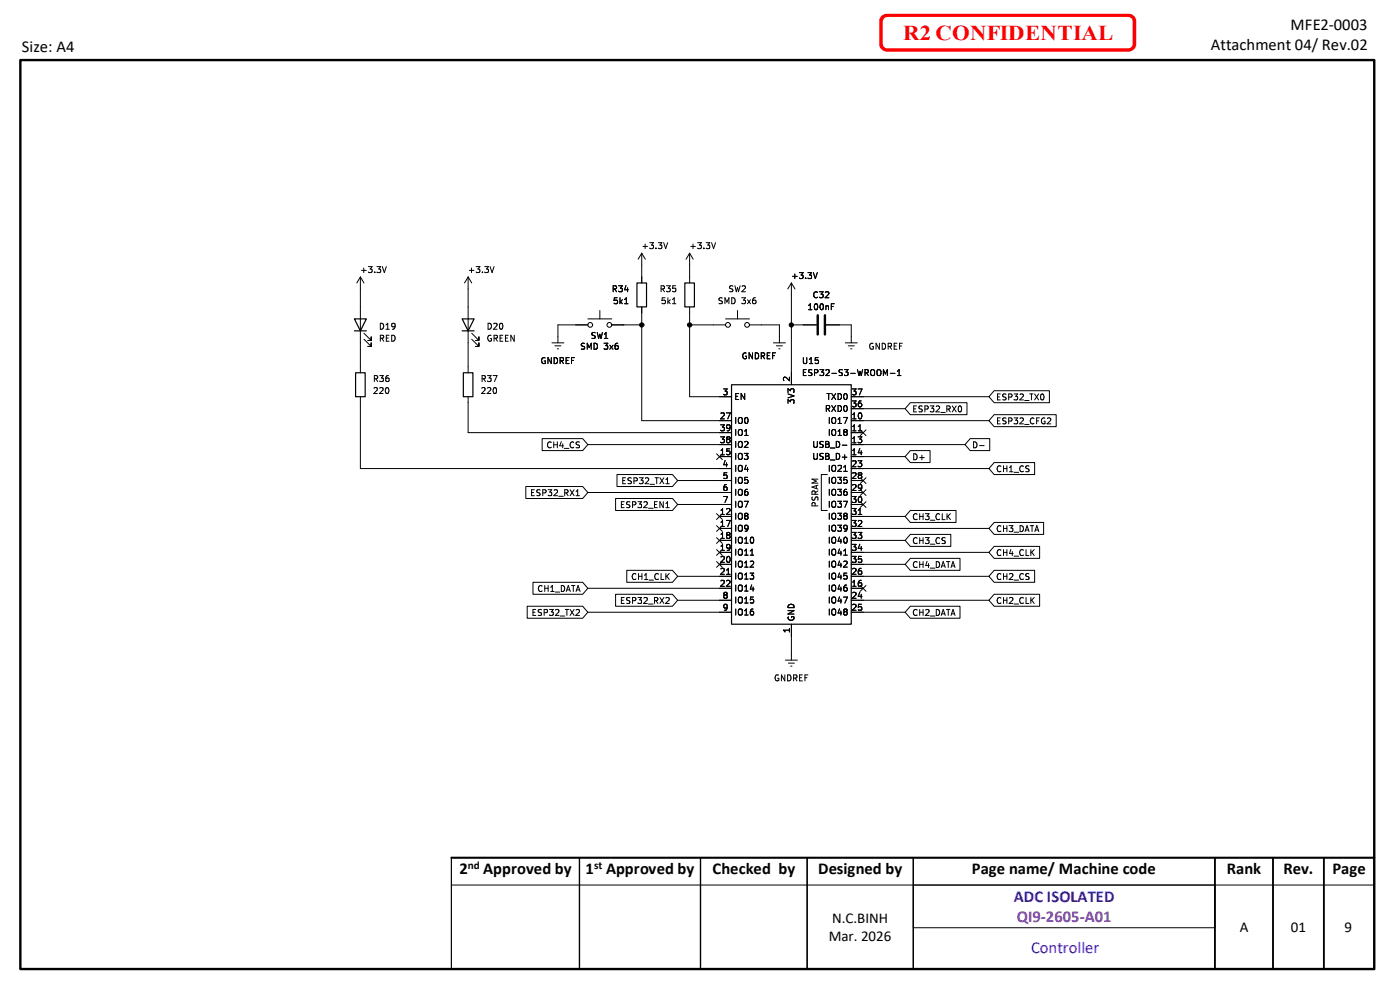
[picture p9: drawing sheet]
<svg xmlns="http://www.w3.org/2000/svg" width="297mm" height="210mm" viewBox="0 0 297 210" stroke-linecap="round" stroke-linejoin="round" font-family="sans-serif">
<defs><g id="words">
<text font-size="4.5" fill="#f00" x="191.6" y="8.4">R2 CONFIDENTIAL</text>
<g font-size="3.5">
<text x="4.7" y="11">Size: A4</text>
<text x="256.9" y="10.6">Attachment 04/ Rev.02</text>
<text x="273.8" y="6.4">MFE2-0003</text>
<text x="97.5" y="185.5">2</text>
<text x="102.5" y="185.5">Approved by</text>
<text x="124.2" y="185.5">1</text>
<text x="128.6" y="185.5">Approved by</text>
<text x="151.2" y="185.5">Checked by</text>
<text x="173.6" y="185.5">Designed by</text>
<text x="206.2" y="185.5">Page name/ Machine code</text>
<text x="260.3" y="185.5">Rank</text>
<text x="272.3" y="185.5">Rev.</text>
<text x="282.7" y="185.5">Page</text>
</g>
<g font-size="3.5" fill="#00f">
<text x="215.1" y="191.3">ADC ISOLATED</text>
<text x="218.7" y="202.2">Controller</text>
</g>
<text font-size="3.5" fill="#7030a0" x="215.7" y="195.5">QI9-2605-A01</text>
<g font-size="3.2">
<text x="176.5" y="195.8">N.C.BINH</text>
<text x="263.1" y="197.7">A</text>
<text x="273.9" y="197.7">01</text>
<text x="285.3" y="197.7">9</text>
<text x="175.8" y="199.6">Mar. 2026</text>
</g>
<g font-size="2.4">
<text x="99.2" y="184.4">nd</text>
<text x="126" y="184.4">st</text>
</g>
</g></defs>
<path d="M4.3 12.7h287.2v192.9h-287.2z" fill="none" stroke="#000" stroke-width=".51"/>
<path d="M187 3.4l.9-.5h51.5a1.68 1.68 0 0 1 1.5 1l.1 .3v5.5a1.63 1.63 0 0 1-1.3 1.2h-51.8a1.64 1.64 0 0 1-1.4-1.5v-4.9l.1-.6zM187.5 3.9l-.2 .6v4.9l.3 .6 .5 .2h51.4l.5-.2 .3-.4v-5.3l-.4-.6-.5-.1h-51.1z" fill="#f00"/>
<path d="M95.8 181.9h195.7" fill="none" stroke="#000" stroke-width=".42"/>
<g fill="none" stroke="#000" stroke-width=".21">
<path d="M76.5 58.8l-.8 1.2M76.5 58.8l.7 1.2M76.5 58.8v20.3M76.7 57.4h1M77.2 56.9v.9M78.1 56.6h.9l-.5 .5 .5 .2-.2 .5-.7-.1M79.5 57.7v.1M80 56.6h.8l-.5 .5 .5 .2-.2 .5-.6-.1M81.1 56.6l.4 1.2 .5-1.2M99.3 58.8v20.3M99.3 58.8l-.7 1.2M99.3 58.8l.8 1.2"/>
<path d="M99.6 57.4h.9M100 56.9v.9M101 56.6h.8l-.4 .5 .4 .2-.1 .5-.7-.1M102.4 57.7v.1M102.8 56.6h.8l-.4 .5 .4 .2-.1 .5-.7-.1M104 56.6l.4 1.2 .4-1.2M136.1 53.7v6.3M136.1 53.7l-.7 1.3M136.1 53.7l.8 1.3M136.4 52.3h1M136.9 51.8v.9M137.8 51.5h.8l-.4 .5 .4 .2-.1 .5-.7-.1"/>
<path d="M139.1 52.6v.1M139.7 51.5h.7l-.4 .5 .4 .1-.1 .6-.6-.1M140.8 51.5l.4 1.2 .4-1.2M146.3 53.7v6.3M146.3 53.7l-.8 1.3M146.3 53.7l.8 1.3M146.6 52.3h.9M147 51.8v.9M148 51.5h.8l-.4 .5 .4 .2-.1 .5-.7-.1M149.3 52.6v.1M149.8 51.5h.8l-.4 .5 .3 .1v.6l-.7-.1M151 51.5l.4 1.2 .4-1.2"/>
<path d="M168.1 58.6h1M168.6 58.1v1M169.6 57.8h.8l-.4 .5 .4 .2-.1 .6-.7-.1M170.9 59v.1M171.4 57.8h.8l-.5 .5 .4 .1M172.1 58.4h.1M172.1 58.4v.7l-.7-.1M172.6 57.8l.4 1.3 .4-1.3M77.2 72l1.5 1.5v-.8v.8h-.7M77.2 70.7l1.5 1.5v-.7v.7h-.7M80.6 79.7h.7l-.4 .5h.3M80.7 68.6a.64 .64 0 0 1 .7 .6 .64 .64 0 0 1-.7 .6z"/>
<path d="M80.7 71.8l.6-.1 .1-.2-.1-.3-.6-.1v1.3M81 71.8l.4 .6M81.9 69.8h.7M81.9 68.9l.4-.3v1.2M82 71.7h.4M82.4 79.7h-.2a.82 .82 0 0 0-.1 1.2l.4-.1v-.5l-.4-.1-.3 .2M82.5 71.1h-.5v1.3h.5M83.1 71.1a.64 .64 0 0 1 .7 .7 .64 .64 0 0 1-.7 .6zM83.8 69.1l-.1 .2h-.5l-.1-.6 .5-.1 .2 .2v.7l-.1 .2-.5 .1M100.1 72l1.5 1.5v-.8v.8h-.8M100.1 70.7l1.5 1.5v-.7v.7h-.8M103.4 79.7h.8l-.4 .5 .3 .1v.5l-.1 .1-.6-.1"/>
<path d="M103.5 68.6a.64 .64 0 0 1 .8 .6 .64 .64 0 0 1-.8 .6zM104.2 71.2a.58 .58 0 0 0-.7 .6 .58 .58 0 0 0 .8 .5v-.5h-.3M104.6 79.7h.9l-.6 1.2M104.7 68.7l.5-.1 .3 .3-.8 .9h.8M104.8 71.8l.6-.1 .1-.2v-.3l-.7-.1v1.3M105.1 71.8l.4 .6M106.1 71.7h.4M106.1 68.6h.2a.68 .68 0 0 1 .4 .6 .68 .68 0 0 1-.4 .6 .9 .9 0 0 1-.2-1.2zM106.7 71.1h-.6v1.3h.6M107.2 71.7h.5M107.8 71.1h-.6v1.3h.6M109.1 71.1v1.3l-.7-1.3v1.3"/>
<path d="M115.7 75.9h-.6a.7 .7 0 0 0 .2 1.2l.4-.1v-.4h-.3M117 75.9v1.2l-.8-1.2v1.2M117.1 72.7h2.5M117.6 75.9a.64 .64 0 0 1 .7 .6 .64 .64 0 0 1-.7 .6zM117.7 73.4h1.3M118.2 74h.3M118.8 76.5h.7v-.5l-.7-.1v1.2M119.1 76.5l.4 .6M120.1 76.5h.4M120.7 75.9h-.6v1.2h.6M121.2 76.5h.5M121.9 75.9h-.7v1.2"/>
<path d="M124 72.9l-.4-.1-.2 .1v.4a.49 .49 0 0 1 .5 .2 .49 .49 0 0 1 0 .5h-.6M124.6 74.1v-1.3l.4 .9 .4-.9v1.3M124.7 67.6h5.1M124.7 68.9h-6.3v3.8M126 72.8a.64 .64 0 0 1 .8 .6 .64 .64 0 0 1-.8 .7zM126.3 70.6l-.5-.1-.2 .2v.3a.49 .49 0 0 1 .5 .2 .49 .49 0 0 1 .1 .6h-.6M126.7 70.5l.3 1.3 .3-.9 .2 .9 .3-1.3M127.3 65.9v1.7M128.1 72.8h.8l-.4 .5 .4 .2-.1 .5h-.7M128.2 71.8h.7M128.2 70.9l.4-.4v1.3M129.4 73.2l.6 .9"/>
<path d="M129.8 68.9h6.3M130 73.2l-.6 .9M130.1 61.3l.7-.1v-.5l-.7-.1v1.3M130.4 61.3l.4 .6M130.9 63.2h-.6v.6l.6-.1 .1 .5-.2 .2-.5-.1M131.1 72.8l-.4 .1-.2 .5 .1 .6h.5l.1-.2-.1-.4-.4-.1-.2 .2M131.2 60.6h.8l-.4 .5 .4 .2-.1 .5h-.7M131.5 63.2v1.2M131.7 64l.3 .4M132 63.6l-.5 .5M132.5 64.4h.7M132.5 63.5l.4-.3v1.2"/>
<path d="M132.8 60.6l-.3 .9h.8M133.1 61v.9M136.1 65.1v24.1h19.1M140.3 61.3l.6-.1v-.5l-.6-.1v1.3M140.5 61.3l.5 .6M141.1 63.2h-.6l-.1 .6 .7-.1 .1 .5-.3 .2-.5-.1M141.4 60.6h.8l-.4 .5 .4 .2-.1 .5h-.7M141.7 63.2v1.2M141.8 64l.4 .4M142.2 63.6l-.5 .5M142.7 64.4h.7M142.7 63.5l.3-.3v1.2"/>
<path d="M143.3 60.6h-.6v.6h.6v.6h-.6M146.3 68.9h7.6M146.3 65.1v19.1h8.9M153.2 63.2h-.4l-.2 .1v.4a.49 .49 0 0 1 .5 .1 .49 .49 0 0 1 0 .6h-.6M153.8 64.4v-1.2l.4 .9 .4-.9v1.2M153.9 67.6h5.1M155.2 63.2a.64 .64 0 0 1 .8 .6 .64 .64 0 0 1-.8 .6zM155.5 60.7l-.5-.1-.2 .1v.4l.6 .2 .1 .3-.3 .3-.4-.1M155.9 60.6l.3 1.3 .3-.9 .2 .9 .3-1.3M156.5 65.9v1.7M157.4 63.2h.8l-.5 .5 .5 .2-.2 .5-.6-.1M158 60.7l-.4-.1-.2 .1"/>
<path d="M158 60.7h.1M158.1 60.7v.5l-.7 .7h.8M158.3 74.9h-.5a.7 .7 0 0 0 .2 1.2l.4-.1v-.4h-.3M158.6 63.6l.6 .8M159 68.9h6.4v3.8M159.2 63.6l-.6 .8M159.6 74.8v1.3l-.7-1.3v1.3M160.2 74.8a.64 .64 0 0 1 .8 .7 .64 .64 0 0 1-.8 .6zM160.3 63.2h-.3a.79 .79 0 0 0-.1 1.2h.4l.1-.5-.3-.2h-.3l-.2 .2M161.5 75.5l.7-.1v-.4l-.7-.2v1.3M161.8 75.5l.4 .6M162.8 75.4h.4"/>
<path d="M163.4 74.8h-.6v1.3h.6M163.9 75.4h.4M164.1 72.7h2.5M164.5 74.8h-.6v1.3M164.7 73.4h1.3M165.2 74h.3M167.9 68.9h5.3M167.9 60v21.6M167.9 60l-.8 1.3M167.9 60l.8 1.3M170.4 75.9v1l.3 .2 .4-.1 .1-1.1M170.4 79h.5"/>
<path d="M171 78.4h-.6v1.3h.6M171.5 65.7h.8M171.5 64.8l.4-.4v1.3M171.7 77.1h.7M171.7 76.2l.4-.3v1.2M172.3 78.5l-.5-.1-.2 .1v.4a.49 .49 0 0 1 .5 .2 .49 .49 0 0 1 0 .5h-.6M172.8 79.1l.7-.1v-.5l-.7-.1v1.3M172.9 64.5l.2-.1a.68 .68 0 0 1 .4 .7 .68 .68 0 0 1-.4 .6 .83 .83 0 0 1-.2-1.2zM173.4 62a.59 .59 0 0 0-.8 .5 .59 .59 0 0 0 .8 .6v-.1M173.4 62h.1M173.6 75.9h-.6l-.1 .6 .6-.1 .2 .5-.3 .2-.5-.1M173.8 61.9h.8l-.4 .5 .4 .1v.5l-.2 .2-.6-.2"/>
<path d="M173.9 78.4h.9l-.5 .5 .5 .2-.2 .5-.7-.1M174.1 64.6l.1-.2a.68 .68 0 0 1 .5 .7 .68 .68 0 0 1-.5 .6l-.3-.5zM175.1 62l.5-.1 .3 .4-.9 .9h.9M175.2 78.5l.5-.1 .2 .4-.7 .9h.7M175.2 64.9v.8M175.2 65l.2-.1h.3l.1 .8M175.3 68.9h5.3v3.8M176.4 65h.4M176.5 79.2h1M177 64.4h-.6v1.3M178.7 78.5l-.5-.1-.1 .1v.4l.5 .2 .1 .3-.2 .3-.5-.1M179.2 78.4h.7l-.4 .5 .4 .1v.5l-.2 .2-.5-.2"/>
<path d="M179.3 72.7h2.6M180 73.4h1.2M180.5 74h.2M180.5 79.2h.9M181.9 78.4l.3 1.3 .3-.9 .2 .9 .3-1.3M183.5 79.1l.6-.1 .1-.2-.1-.3-.6-.1v1.3M183.8 79.1l.4 .6M184.9 78.5l.4-.1a.78 .78 0 0 1 0 1.3l-.4-.1-.2-.4zM185.2 72.9h-.5a.7 .7 0 0 0 .2 1.2l.4-.1v-.5h-.3M186.1 78.6l.5-.2a.73 .73 0 0 1 0 1.3l-.5-.2zM186.6 72.8v1.3l-.8-1.3v1.3M187.2 72.8a.64 .64 0 0 1 .7 .6 .64 .64 0 0 1-.7 .7z"/>
<path d="M187.4 79.7v-1.3l.4 .9 .5-.9v1.3M188.4 73.5l.7-.1v-.5l-.7-.1v1.3M188.7 73.5l.4 .6M188.9 79.2h1M189.7 73.4h.4M190.3 72.8h-.6v1.3h.6M190.4 79.7h.7M190.4 78.8l.4-.4v1.3M190.8 73.4h.5M191.4 72.8h-.6v1.3M76.5 84.2v15.2h78.7M79.3 82.3l.5-.1 .3 .4-.8 .9h.8"/>
<path d="M79.7 80.3l.4 .6M80 80.3h-.6M80.1 80.2v-.3l-.1-.1-.6-.1v1.2M80.1 80.2l-.1 .1M80.6 82.3l.4-.1 .3 .4-.8 .9h.8M81.2 80.2l.1 .1M81.3 80.3l-.1 .6-.6-.1M81.9 82.3l.2-.1a.68 .68 0 0 1 .4 .6 .68 .68 0 0 1-.4 .7l-.4-.5zM99.3 84.2v7.6h55.9M102.2 82.3l.5-.1 .2 .4-.7 .9h.7M102.6 80.3l.4 .6M102.9 80.3h-.6"/>
<path d="M102.9 80.2l.1-.3-.1-.1-.6-.1v1.2M102.9 80.2v.1M103.4 82.3l.5-.1 .2 .4-.8 .9h.8M104.7 82.3l.2-.1a.68 .68 0 0 1 .4 .6 .68 .68 0 0 1-.4 .7l-.3-.5zM115 93h8.6l1.1 1.3-1.1 1.3h-8.6zM117 93.9a.56 .56 0 0 0-.8 .5 .56 .56 0 0 0 .8 .5M117.5 93.7v1.3M117.5 94.4h.7M118.2 93.7v1.3M119.1 93.7l-.4 .9h.8M119.4 94.1v.9M119.7 95.1h1"/>
<path d="M121.7 93.9a.6 .6 0 0 0-.8 .3 .6 .6 0 0 0 .5 .8l.3-.1M122.9 93.8l-.4-.1-.2 .2v.3l.5 .2 .1 .4-.2 .2h-.5M124.7 94.3h30.5M152 96.3l1.2 1.2M152.7 96.9h2.5M152.9 90.1h.8l-.5 .5 .4 .1v.6l-.2 .1-.5-.1M152.9 92.7h.8l-.5 .4 .4 .2v.5l-.2 .1-.5-.1M153 87.7l.5-.1 .2 .3-.8 1h.8M153 96.5h.7M153 95.5l.3-.3v1.3M153.2 96.3l-1.2 1.2M153.5 82.5h.8l-.5 .5 .4 .1v.6l-.1 .1-.6-.1"/>
<path d="M153.8 97.7l-.3 .9h.8M154.1 87.6h.8l-.5 1.3M154.1 98.2v.8M154.4 93.2l-.3-.2 .3-.3h.4l.1 .2-.3 .3M154.4 93.2l-.3 .2v.3l.3 .2h.2l.3-.2v-.3l-.3-.2M154.4 93.2h.2M154.8 95.2h-.6l-.1 .6 .7-.1 .1 .5-.3 .3-.5-.1M154.9 90.6l-.3 .3-.3-.1-.2-.2 .2-.4h.5a.93 .93 0 0 1-.3 1.2h-.2M156.1 84.1h.4M156.1 88.6v1.2M156.1 91.1v1.3M156.1 93.6v1.3"/>
<path d="M156.1 96.2v1.3M156.1 98.7v1.3M156.7 83.5h-.6v1.3h.6M156.7 88.7l.5-.1a.78 .78 0 0 1 0 1.2l-.5-.1zM156.7 91.3l.5-.2a.78 .78 0 0 1 0 1.3l-.5-.2zM156.7 93.8l.5-.2a.78 .78 0 0 1 0 1.3l-.5-.2zM156.8 98.8l.4-.1 .2 .2 .1 .7-.2 .3-.4 .1-.2-.2-.1-.7zM156.8 96.2h.4l.2 .2 .1 .6-.2 .4-.4 .1-.2-.2-.1-.7zM157.9 96.2h.8l-.4 .4 .4 .3-.1 .5-.7-.1M158 83.5v1.3l-.8-1.3v1.3M158 93.8l.5-.2 .2 .4-.8 .9h.8M158 92.4h.7"/>
<path d="M158 91.5l.3-.4v1.3M158.1 88.7l.2-.1a.68 .68 0 0 1 .4 .6 .68 .68 0 0 1-.4 .6l-.2-.1-.1-.3zM158.3 98.7l-.3 .9h.7M158.6 99.1v.9M167.2 83.3v-.8l.5 .4v-.3l.2-.1h.5v.8M167.2 85.6v-.8l.5 .4 .1-.4h.6v.8M167.2 83.6l1.2 .4-1.2 .4M167.5 80v.8l-1-.8-.3 .3 .1 .4M172.6 93.6v1.1l.3 .2h.4l.1-.2v-1.1M172.6 96.2v1l.3 .3 .4-.1 .1-.2v-1M174.7 93.7l-.5-.1-.2 .2v.3l.5 .3 .2 .3-.3 .2h-.5M174.7 96.2h-.7l-.1 .4 .6 .3 .2 .3-.3 .3-.5-.1"/>
<path d="M175.2 96.2l.6 .1 .1 .3-.3 .2 .3 .2-.1 .4-.6 .1zM175.2 93.6l.6 .2v.3l-.2 .1 .3 .3-.1 .4h-.6zM175.2 94.2h.4M175.2 96.8h.4M175.3 86.7l.6-.1 .1-.5-.7-.1v1.3M175.4 83.5h.7M175.6 86.7l.4 .6M175.8 83.5v1.3M175.9 88.6v1.2M175.9 91.1v1.3M175.9 98.7v1.3M176.1 95h1"/>
<path d="M176.1 97.6h1M176.4 83.5l.9 1.3M176.4 86l.9 1.3M176.5 88.7l.5-.1a.78 .78 0 0 1 0 1.2h-.3a.9 .9 0 0 1-.2-1.1zM176.5 91.3l.5-.2a.78 .78 0 0 1 0 1.3l-.3-.1a.9 .9 0 0 1-.2-1zM176.7 98.8h.4l.2 .3-.1 .7-.2 .2-.3-.1a.86 .86 0 0 1 0-1.1zM177.3 83.5l-.9 1.3M177.3 86l-.9 1.3M177.4 93.6a.64 .64 0 0 1 .7 .7 .64 .64 0 0 1-.7 .6zM177.4 96.2a.64 .64 0 0 1 .7 .6 .64 .64 0 0 1-.7 .7zM177.8 83.5a.64 .64 0 0 1 .7 .6 .64 .64 0 0 1-.7 .7zM177.8 89.8h.7"/>
<path d="M177.8 92.4h.7M177.8 98.8h.6l.1 .3-.8 .9h.8M177.8 86a.64 .64 0 0 1 .7 .7 .64 .64 0 0 1-.7 .6zM177.8 88.9l.3-.3v1.2M177.8 91.5l.3-.4v1.3M178.7 94.4h1M178.7 97h1M178.9 88.6h.9l-.6 1.2M179 100h.7M179 99.1l.4-.4v1.3M179.1 83.6l.2-.1a.68 .68 0 0 1 .5 .6 .68 .68 0 0 1-.5 .7l-.3-.5zM179.1 86.1l.2-.1a.68 .68 0 0 1 .5 .7 .68 .68 0 0 1-.5 .6l-.3-.5z"/>
<path d="M179.2 96.5v1M179.2 91.7l-.2 .2 .2 .5 .4-.1 .1-.2-.2-.4M179.2 91.7l-.2-.3 .2-.3h.3l.2 .3-.2 .3M179.2 91.7h.3M180.6 84.2h29.2M180.6 89.2h29.2M180.6 91.8h2.5M180.6 94.3h24.1M180.6 96.9h11.4M180.6 99.4h29.2M180.6 86.7h11.4M180.8 82.5h.8l-.4 .5 .4 .1v.6l-.2 .1-.6-.1"/>
<path d="M180.8 85h.8l-.4 .5 .4 .1v.6l-.2 .1-.6-.1M180.9 88.9h.7M180.9 91.4h.7M180.9 93.9h.7M180.9 96.5h.7M180.9 87.9l.3-.3v1.3M180.9 97.8h.6l.1 .3-.8 .9h.8M180.9 90.5l.3-.4v1.3M180.9 93l.3-.3v1.2M180.9 95.5l.3-.3v1.3M182 82.5h.9l-.6 1.3M182 92.7h.8l-.4 .4 .3 .1 .1 .2v.4l-.2 .1-.6-.1"/>
<path d="M182 97.7h.8l-.4 .5 .3 .1 .1 .2v.4l-.2 .1-.6-.1M182.1 91.4h.7M182.1 90.5l.4-.4v1.3M182.2 87.7l.2-.1a.68 .68 0 0 1 .5 .6 .68 .68 0 0 1-.5 .7l-.1-.1a.91 .91 0 0 1-.1-1.1zM182.4 95.1l-.3 1h.8M182.5 91.2l1.2 1.2M182.7 85l-.4 .1a.91 .91 0 0 0-.1 1.1h.5l.1-.4-.2-.3-.4 .1-.1 .2M182.7 95.6v.9M183.7 91.2l-1.2 1.2M193.1 85.4h12v2.6h-12l-1.1-1.3zM193.1 95.6h4.2v2.5h-4.2l-1.1-1.2zM193.8 86.7h.5"/>
<path d="M193.8 96.3a.64 .64 0 0 1 .8 .6 .64 .64 0 0 1-.8 .6zM194.4 86.1h-.6v1.3h.6M195.1 97.1h1M195.6 96.6v.9M195.7 86.2l-.5-.1-.2 .1v.4l.5 .2 .2 .4-.3 .2-.5-.1M196.2 86.8l.6-.1 .1-.2-.1-.3-.6-.1v1.3M197.4 86.1h.7l-.4 .5 .4 .1v.5l-.2 .2-.5-.2M198.6 86.2l.5-.1 .2 .4-.8 .9h.8M199.6 87.5h.9M200.9 86.8l.6-.1 .1-.2-.1-.3-.6-.1v1.3M201.2 86.8l.4 .6M202 86.1l.9 1.3"/>
<path d="M202.9 86.1l-.9 1.3M203.4 86.2l.2-.1a.68 .68 0 0 1 .4 .6 .68 .68 0 0 1-.4 .7l-.3-.5zM205.8 93h4.2v2.6h-4.2l-1.1-1.3zM206.5 93.7a.64 .64 0 0 1 .8 .7 .64 .64 0 0 1-.8 .6zM207.8 94.5h1M210.9 88h13.2v2.5h-13.2l-1.1-1.3zM210.9 82.9h11.7v2.5h-11.7l-1.1-1.2zM210.9 98.1h8.6v2.6h-8.6l-1.1-1.3zM211.6 89.3h.4M211.6 84.2h.4M212.2 88.6h-.6v1.3h.6M212.2 83.6h-.6v1.2h.6"/>
<path d="M212.3 98.9l-.2-.1-.3 .1a.7 .7 0 0 0 .2 1.2l.3-.2M212.9 99.4h.7M212.9 98.8v1.3M213.4 88.7l-.5-.1-.1 .2v.4l.5 .2 .1 .3-.2 .2h-.5M213.4 83.7l-.5-.1-.1 .1v.4l.5 .2 .1 .3-.2 .2h-.5M213.6 98.8v1.3M214 89.3h.6l.1-.2-.1-.3-.6-.2v1.3M214 84.2h.6l.1-.2-.1-.3-.6-.1v1.2M214.2 99.2l.3-.4v1.3M215.1 83.6h.8l-.4 .5 .4 .1v.5l-.2 .1-.6-.1M215.1 88.6h.8l-.4 .6 .4 .1v.5l-.2 .1-.6-.1M216.4 88.8l.5-.2 .2 .4-.8 .9h.8"/>
<path d="M216.4 83.7l.5-.1 .2 .3-.8 .9h.8M217.1 98.9l-.2-.1-.3 .1a.7 .7 0 0 0 .1 1.2l.4-.2M217.4 90h.9M217.4 85h.9M218.3 98.9l-.5-.1-.2 .3 .1 .3 .5 .1v.5h-.6M218.4 83.6h.8M218.8 83.6v1.2M219.4 88.8l-.4-.2a.66 .66 0 0 0-.4 .7 .66 .66 0 0 0 .5 .6l.3-.1M219.5 83.6l.8 1.2M219.9 89.3h.4M220.3 83.6l-.8 1.2M220.5 88.6h-.6v1.3"/>
<path d="M220.9 83.7l.2-.1a.68 .68 0 0 1 .4 .6 .68 .68 0 0 1-.4 .6l-.3-.2zM221.7 88.7a.59 .59 0 0 0-.8 .6 .59 .59 0 0 0 .8 .6v-.5h-.2M222.2 88.8l.5-.2 .2 .4-.8 .9h.8M111.5 103.2h12.1l1.1 1.3-1.1 1.2h-12.1zM112.8 104.5h.4M113.4 103.9h-.6v1.3h.6M114.6 104l-.5-.1-.2 .1v.4l.6 .2 .1 .3-.3 .3-.4-.1M115.1 104.6l.6-.1 .2-.2-.1-.3-.7-.1v1.3M116.3 103.9h.8l-.5 .5 .4 .1v.6l-.7-.1M117.6 104l.4-.1 .3 .4-.8 .9h.8M118.5 105.3h1M119.8 104.6l.6-.1 .1-.2-.1-.3-.6-.1v1.3"/>
<path d="M120.1 104.6l.4 .6M120.9 103.9l.9 1.3M121.8 103.9l-.9 1.3M122.2 105.2h.7M122.2 104.3l.4-.4v1.3M124.7 104.5h30.5M130.6 105.7h12.1l1.1 1.3-1.1 1.3h-12.1zM130.9 100.7h11.8l1.1 1.2-1.1 1.3h-11.8zM131.8 107h.4M132.1 101.9h.4M132.4 106.4h-.6v1.3h.6M132.7 101.3h-.6v1.3h.6"/>
<path d="M133.6 106.5l-.5-.1-.1 .2v.3l.5 .2 .1 .3-.2 .3h-.5M133.9 101.4l-.4-.1-.2 .2v.4a.49 .49 0 0 1 .5 .1 .49 .49 0 0 1 0 .6h-.6M134.2 107.1l.6-.1 .1-.2-.1-.2-.6-.2v1.3M134.5 102l.7-.1v-.4l-.7-.2v1.3M135.3 106.4h.8l-.4 .5 .4 .1-.1 .7-.7-.1M135.6 101.3h.8l-.4 .6 .4 .2-.1 .5-.7-.1M136.6 106.6l.5-.2 .2 .4-.8 .9h.8M136.9 101.5l.5-.2 .2 .4-.7 .9h.7M137.6 107.8h1M137.9 102.7h1M138.9 107h.4M139 101.3h.7"/>
<path d="M139.3 101.3v1.3M139.4 106.4h-.5v1.3h.5M140 101.3l.8 1.3M140.7 106.4v1.3l-.7-1.3v1.3M140.8 101.3l-.8 1.3M141.3 106.8l.3-.4v1.3M141.3 102.6h.7M141.3 101.7l.3-.4v1.3M141.3 107.7h.7M143.8 101.9h11.4M143.8 107h11.4M152 114l1.2 1.3"/>
<path d="M152 109l1.2 1.2M152 111.5l1.2 1.2M152 116.6l1.2 1.2M152 119.1l1.2 1.3M152.7 109.6h2.5M152.7 112.1h2.5M152.7 114.6h2.5M152.7 117.2h2.5M152.7 119.7h2.5M153 118.2l.4-.2 .3 .4-.8 .9h.8M153 108.2l.3-.3v1.2M153 110.8l.3-.4v1.3"/>
<path d="M153 113.3l.3-.4v1.3M153 115.9l.3-.4v1.3M153 109.1h.7M153 111.7h.7M153 114.2h.7M153 116.8h.7M153.2 119.1l-1.2 1.3M153.2 114l-1.2 1.3M153.2 116.6l-1.2 1.2M153.2 109l-1.2 1.2M153.2 111.5l-1.2 1.2M153.5 105.3h.8l-.5 1.3"/>
<path d="M154.1 110.4h.8l-.5 1.3M154.1 102.8l-.3 .1a.91 .91 0 0 0-.1 1.1h.5l.1-.5-.2-.2h-.4l-.2 .2M154.1 108l.5-.1 .3 .3-.8 .9h.8M154.2 100.3h-.6l-.1 .6 .6-.1 .1 .6h-.7M154.3 118.2l.2-.2a.68 .68 0 0 1 .4 .7 .68 .68 0 0 1-.4 .6h-.2a.91 .91 0 0 1 0-1.1zM154.4 113.5l-.3-.2 .3-.4h.2l.3 .3-.3 .3M154.4 113.5l-.3 .2v.3l.3 .2h.4l.1-.2v-.3l-.3-.2M154.4 113.5h.2M154.9 116l-.3 .3-.3-.1-.2-.2v-.3l.3-.2 .4 .1a.94 .94 0 0 1-.2 1.1l-.3 .1M156.1 101.3v1.2M156.1 103.8v1.3M156.1 106.3v1.3"/>
<path d="M156.1 108.9v1.3M156.1 111.4v1.3M156.1 114v1.2M156.1 116.5v1.3M156.1 119v1.3M156.8 119.1l.4-.1 .2 .2 .1 .7-.2 .4h-.4l-.2-.2-.1-.6zM156.8 101.3h.4l.2 .1 .1 .7-.2 .4h-.4l-.2-.1-.1-.7zM156.8 103.8h.4l.2 .2 .1 .6-.2 .4-.4 .1-.2-.2-.1-.7zM156.8 106.4l.4-.1 .2 .2 .1 .7-.2 .4h-.4l-.2-.2-.1-.6zM156.8 108.9h.4l.2 .2 .1 .6-.2 .4-.4 .1-.2-.2-.1-.7zM156.8 111.5l.4-.1 .2 .2 .1 .7-.2 .3-.4 .1-.2-.2-.1-.7zM156.8 114h.4l.2 .1 .1 .7-.2 .4h-.4l-.2-.1-.1-.7z"/>
<path d="M156.8 116.5h.4l.2 .2 .1 .6-.2 .4-.4 .1-.2-.2-.1-.7zM157.9 106.3h.8l-.5 1.3M158 109.1v.1M158 114.3l.3-.3v1.2M158 116.9l.3-.4v1.3M158 119.4l.3-.4v1.3M158 109.1l.2-.2h.4l.1 .2M158 109.2l.2 .2M158 115.2h.7M158 117.8h.7M158 112.1l.1-.6 .4-.1a.79 .79 0 0 1-.2 1.3h-.2M158 104.4v.1"/>
<path d="M158 112.1h.1M158.1 104.4h-.1M158.2 109.4l-.2 .3 .2 .5 .4-.1 .1-.2-.2-.5M158.2 109.4h.3M158.6 103.8h-.4l-.2 .6 .1 .6h.5l.1-.2-.1-.4-.1-.1-.4 .1M158.6 101.3h-.6v.6l.5-.2 .2 .3v.3l-.2 .2-.5-.1M158.7 109.1v.1M158.7 109.2l-.2 .2M158.7 112l-.2 .2-.4-.1M159.2 119.2l.5-.2 .2 .4-.8 .9h.8M159.2 117.8h.7M159.2 116.9l.4-.4v1.3"/>
<path d="M159.3 114h.2a.68 .68 0 0 1 .4 .6 .68 .68 0 0 1-.4 .6 .87 .87 0 0 1-.2-1.2zM172.3 105.4v.5l.2 .2 .3-.1 .3-.5h.3l.1 .6M172.9 107.3v-.6l-.2-.1-.3 .1-.1 .6h1.2M172.9 104.9v-.6l-.5-.1-.1 .7h1.2M173.2 103v.6M173.5 104.1l-.6 .5M173.5 102.9l-1.2 .4 1.2 .5M173.5 101.6h-1.2l.9 .5-.9 .4h1.2M175.5 100.7h-1.3v7.6h1.3M175.9 101.3v1.2M175.9 103.8v1.3M175.9 106.3v1.3"/>
<path d="M175.9 108.9v1.3M175.9 111.4v1.3M175.9 114v1.2M175.9 116.5v1.3M175.9 119v1.3M176.5 116.7l.5-.2 .2 .2 .1 .2-.1 .7-.2 .2-.3-.1a.9 .9 0 0 1-.2-1zM176.5 101.4l.5-.1 .2 .1 .1 .3-.1 .7-.2 .1h-.3a.9 .9 0 0 1-.2-1.1zM176.5 104l.5-.2 .2 .2 .1 .2-.1 .7-.2 .2-.3-.1a.9 .9 0 0 1-.2-1zM176.5 114.1l.5-.1 .2 .1 .1 .3-.1 .7-.2 .1h-.3a.9 .9 0 0 1-.2-1.1zM176.7 106.4h.4l.2 .4-.1 .6-.2 .2h-.3a.86 .86 0 0 1 0-1.2zM176.7 108.9h.4l.2 .4-.1 .7-.2 .2-.3-.1a.86 .86 0 0 1 0-1.2zM176.7 111.5h.4l.2 .3-.1 .7-.2 .2-.3-.1a.86 .86 0 0 1 0-1.1z"/>
<path d="M176.7 119.1h.4l.2 .4-.1 .6-.2 .2h-.3a.86 .86 0 0 1 0-1.2zM177.7 101.3h.8l-.4 .4 .4 .2v.5l-.2 .1-.6-.1M177.7 103.8h.8l-.4 .5 .4 .1v.5l-.2 .2-.6-.2M177.7 106.3h.8l-.4 .5 .4 .1v.6l-.2 .1-.6-.1M177.7 108.9h.8l-.4 .4 .4 .2v.5l-.2 .2-.6-.2M177.7 111.4h.8l-.4 .5 .4 .1v.6l-.2 .1-.6-.1M178.1 113.9l-.3 .9h.8M178.1 116.5l-.3 .8h.8M178.1 119l-.3 .9h.8M178.4 114.4v.8M178.4 116.9v.9M178.4 119.5v.8"/>
<path d="M178.9 106.3h.9l-.6 1.3M179 109.1l.2-.2h.4l.1 .2M179 117.8h.7M179 119.2l.6-.1 .1 .3-.8 .9h.8M179 109.1v.1M179 116.9l.4-.4v1.3M179 109.2l.2 .2M179.1 114.1l.2-.1a.63 .63 0 0 1 .5 .6 .63 .63 0 0 1-.6 .6l-.2-.4zM179.2 109.4l-.2 .3 .2 .5 .4-.1 .1-.2-.2-.5M179.2 109.4h.3M179.6 103.8h-.2a.79 .79 0 0 0-.2 1.3l.4-.1 .1-.2v-.4M179.6 104.4l-.4-.1-.2 .2"/>
<path d="M179.6 112.1l-.4 .1-.2-.2 .1-.5 .4-.1a.79 .79 0 0 1-.1 1.3h-.3M179.6 101.8l.1 .1M179.6 104.4h.1M179.7 101.3h-.6l-.1 .6 .2-.2 .4 .1M179.7 101.9v.4l-.1 .2-.6-.1M179.7 112.1h-.1M179.7 109.1v.1M179.7 109.2l-.2 .2M179.7 112v.1M180.6 101.9h2.5M180.6 104.5h2.5M180.6 107h2.5"/>
<path d="M180.6 109.6h11.4M180.6 112.1h29.2M180.6 114.6h11.4M180.6 117.2h29.2M180.6 119.7h11.4M180.8 105.3h.8l-.4 .5 .4 .2v.5h-.8M180.8 107.9h.8l-.4 .5 .4 .1v.6h-.8M180.8 112.9h.8l-.4 .6 .4 .1v.5h-.8M180.8 115.5h.8l-.4 .5 .4 .1v.6h-.8M180.8 110.4h.8l-.4 .5 .4 .1v.6h-.8M180.8 118h.8l-.4 .5 .4 .2v.5h-.8M180.9 100.3h.6l.1 .3-.8 .9h.8"/>
<path d="M180.9 102.9l.5-.1 .2 .4-.8 .9h.8M180.9 100.3v.1M180.9 102.9h.1M182 112.9h.8l-.4 .6h.3l.1 .2v.4h-.8M182.1 109.1h.7M182.1 110.5l.5-.1 .2 .4-.8 .9h.8M182.1 108.2l.4-.3v1.2M182.2 100.4l-.1 .2 .2 .2M182.2 102.9l-.1 .4 .1 .2 .4 .1 .2-.3M182.2 105.5l.2-.2a.68 .68 0 0 1 .4 .7 .68 .68 0 0 1-.4 .6h-.1a.91 .91 0 0 1-.1-1.1zM182.2 100.3l.6 .1v.2l-.2 .2M182.2 102.9l.4-.1 .2 .1a.94 .94 0 0 1-.2 1.1l-.4 .1"/>
<path d="M182.2 100.3v.1M182.2 102.9h.1M182.3 100.8l-.2 .2v.3l.2 .2h.4l.1-.2v-.3l-.2-.2M182.3 100.8h.3M182.4 115.4l-.3 .9h.8M182.5 101.3l1.2 1.3M182.5 103.9l1.2 1.2M182.5 106.4l1.2 1.3M182.7 115.9v.9M182.8 118h-.6l-.1 .7 .6-.1 .1 .5-.2 .2-.5-.1M183.7 103.9l-1.2 1.2M183.7 106.4l-1.2 1.3"/>
<path d="M183.7 101.3l-1.2 1.3M193.1 118.4h10.6v2.6h-10.6l-1.1-1.3zM193.1 113.4h8.6v2.5h-8.6l-1.1-1.3zM193.1 108.3h9.7v2.5h-9.7l-1.1-1.2zM194.5 119.2l.1 .1M194.5 119.2h-.5a.7 .7 0 0 0 .2 1.2l.4-.1M194.6 109.1l-.3-.1-.3 .1a.7 .7 0 0 0 .2 1.1l.4-.1M194.6 114.2l-.3-.2-.3 .1a.7 .7 0 0 0 .2 1.2l.4-.1M195.1 109.6h.7M195.1 114.6h.7M195.1 119.7h.7M195.1 109v1.2"/>
<path d="M195.1 114v1.3M195.1 119.1v1.3M195.8 109v1.2M195.8 114v1.3M195.8 119.1v1.3M196.3 114h.8l-.4 .6h.4v.6l-.3 .1-.5-.1M196.3 109h.8l-.4 .5 .4 .1v.5l-.3 .1-.5-.1M196.7 119.1l-.3 .9h.7M197 119.5v.9M197.4 115.4h.9M197.4 110.4h.9M198.6 119.1l.5 .1a.7 .7 0 0 1-.2 1.2h-.3z"/>
<path d="M199.3 109.1l-.2-.1-.3 .1a.7 .7 0 0 0 .2 1.1l.3-.1M199.3 114.2l-.2-.2-.3 .1a.7 .7 0 0 0 .2 1.2l.3-.1M199.9 109v1.2h.6M200.5 114.1l-.4-.1-.3 .3 .1 .3 .5 .2v.5h-.6M200.8 119.1h.7M200.9 109v1.2M201.1 109.5l.5 .7M201.2 119.1v1.3M201.6 109l-.7 .7M210.9 110.8h10.5v2.6h-10.5l-1.1-1.3zM210.9 115.9h9.7v2.5h-9.7l-1.1-1.2zM212.3 111.6l-.2-.1-.3 .1a.7 .7 0 0 0 .2 1.2l.3-.2"/>
<path d="M212.3 116.7l-.2-.1-.3 .1a.7 .7 0 0 0 .2 1.2l.3-.2M212.9 112.1h.7M212.9 117.2h.7M212.9 111.5v1.3M212.9 116.6v1.3M213.6 111.5v1.3M213.6 116.6v1.3M214.1 111.5h.8l-.4 .5 .3 .1v.5l-.2 .2-.5-.2M214.2 100.1h.7M214.5 116.5l-.3 .9h.7M214.8 117v.9M215.1 118h1"/>
<path d="M215.1 112.9h1M215.1 100.2h1M216.4 111.5l.5 .1a.7 .7 0 0 1-.2 1.2h-.3zM217.1 116.7l-.2-.1-.3 .1a.7 .7 0 0 0 .1 1.2l.4-.2M217.5 112.8l.4-1.3 .4 1.3M217.6 112.4h.6M217.7 116.6v1.3h.6M218.6 111.5h.7M218.7 116.6v1.3M218.9 117.1l.5 .8M218.9 111.5v1.3M219.4 116.6l-.7 .7"/>
<path d="M219.5 112.8l.5-1.3 .4 1.3M219.7 112.4h.6M111.8 128.6h11.8l1.1 1.3-1.1 1.2h-11.8zM113.1 123.5h10.5l1.1 1.3-1.1 1.3h-10.5zM113.1 129.9h.4M113.7 129.3h-.6v1.3h.6M114.9 129.4l-.5-.1-.2 .1v.4a.49 .49 0 0 1 .5 .2 .49 .49 0 0 1 .1 .5h-.6M115 124.3l-.2-.1-.3 .1a.7 .7 0 0 0 .1 1.2l.4-.2M115.4 130l.7-.2v-.4l-.7-.1v1.3M115.6 124.8h.7M115.6 124.2v1.3M116.3 124.2v1.3"/>
<path d="M116.6 129.3h.8l-.4 .5 .4 .2-.1 .5-.7-.1M116.8 125.5h.8M116.8 124.6l.4-.4v1.3M117.8 125.6h.9M117.9 129.4l.4-.1 .3 .4-.8 .9h.8M118.8 130.7h1M119.1 124.2l.4 .1a.7 .7 0 0 1-.1 1.2h-.3zM119.9 129.3h.7M120.1 125.5l.5-1.3 .4 1.3M120.3 129.3v1.3M120.3 125.1h.6M120.9 129.3l.9 1.3"/>
<path d="M121.2 124.2h.8M121.6 124.2v1.3M121.8 129.3l-.9 1.3M122.2 129.4l.5-.1 .2 .4-.8 .9h.8M122.2 125.5l.4-1.3 .5 1.3M122.3 125.1h.6M124.7 124.8h30.5M124.7 129.9h30.5M130.6 126.1h12.1l1.1 1.2-1.1 1.3h-12.1zM131.8 127.3h.4M132.4 126.7h-.6v1.3h.6M133 121h9.7l1.1 1.3-1.1 1.2h-9.7z"/>
<path d="M133.6 126.8l-.5-.1-.1 .2v.4l.5 .2 .1 .3-.2 .2h-.5M134.2 127.4l.6-.1 .1-.1-.1-.3-.6-.2v1.3M134.9 121.8l-.2-.1-.3 .1a.7 .7 0 0 0 .1 1.1l.4-.1M135.3 126.7h.8l-.4 .6h.4l-.1 .7-.7-.1M135.5 122.3h.7M135.5 121.7v1.2M136.2 121.7v1.2M136.6 126.9l.5-.2 .2 .4-.8 .9h.8M136.7 122.9h.8M136.7 122l.4-.3v1.2M137.6 128.1h1M137.7 123.1h.9"/>
<path d="M138.9 127.4l.5-.1 .2-.1-.1-.3-.6-.2v1.3M139.1 127.4l.5 .6M139.7 121.8l-.3-.1-.3 .1a.7 .7 0 0 0 .2 1.1l.4-.1M140 126.7l.8 1.3M140.3 121.7v1.2h.5M140.8 126.7l-.8 1.3M141.3 126.9l.4-.2 .3 .4-.8 .9h.8M141.3 121.7v1.2M141.4 122.2l.6 .7M142 121.7l-.7 .7M143.8 122.3h11.4M143.8 127.3h11.4"/>
<path d="M153 120.7l.4-.1 .3 .3-.8 .9h.8M153 123.2l.4-.1 .3 .4-.8 .9h.8M153.6 125.8l-.1 .2 .3 .2M153.7 125.7l.4-.1 .1 .2 .1 .2-.2 .2M153.7 125.7l-.1 .1M153.8 126.2l-.3 .2v.3l.3 .2 .4-.1 .1-.4-.2-.2M153.8 126.2h.3M154.1 123.2l.5-.1 .3 .4-.8 .9h.8M154.1 121.8h.8M154.1 120.9l.4-.3v1.2M154.3 128.7l-.2 .3-.4-.1-.2-.2 .1-.4 .5-.1 .2 .2-.1 .8-.1 .2-.4 .1M156.1 121.6v1.3"/>
<path d="M156.1 124.1v1.3M156.1 126.7v1.2M156.1 129.2v1.3M156.8 121.6h.4l.2 .2 .1 .6-.2 .4-.4 .1-.2-.2-.1-.7zM156.8 124.2l.4-.1 .2 .2 .1 .7-.2 .3-.4 .1-.2-.2-.1-.7zM156.8 126.7h.4l.2 .1 .1 .7-.2 .4h-.4l-.2-.1-.1-.7zM156.8 129.2h.4l.2 .2 .1 .6-.2 .4-.4 .1-.2-.2-.1-.7zM158 122l.3-.4v1.3M158 124.5l.3-.4v1.3M158 127l.3-.3v1.2M158 129.6l.3-.4v1.3M158 120.3h.7"/>
<path d="M158 122.9h.7M158 125.4h.7M158 127.9h.7M158 130.5h.7M159.1 121.6h.8l-.4 .4 .4 .2v.5l-.2 .2-.6-.2M159.5 124.1l-.3 .9h.8M159.8 129.2h-.2a.79 .79 0 0 0-.2 1.3l.5-.2v-.5l-.5-.1-.2 .2M159.8 124.5v.9M159.9 126.7h-.6l-.1 .6 .1-.2 .6 .2v.5l-.2 .1-.5-.1M167.2 129.5h1.2l-1.2 .8h1.2M167.3 130.9a.58 .58 0 0 0 .5 .7 .58 .58 0 0 0 .6-.8h-.5v.2M167.3 128.4a.66 .66 0 0 1 .7-.2 .66 .66 0 0 1 .4 .7h-1.2z"/>
<path d="M167.5 133.3v.8M167.5 133.7h-1.3l.3 .4M167.9 132.4v7.6M175.9 121.6v1.3M175.9 124.1v1.3M175.9 126.7v1.2M175.9 129.2v1.3M176.5 126.8l.5-.1 .2 .1 .1 .3-.1 .7-.2 .1h-.3a.9 .9 0 0 1-.2-1.1zM176.5 129.4l.5-.2 .2 .2 .1 .2-.1 .7-.2 .2-.3-.1a.9 .9 0 0 1-.2-1zM176.7 121.6h.4l.2 .4-.1 .7-.2 .2-.3-.1a.86 .86 0 0 1 0-1.2zM176.7 124.2h.4l.2 .3-.1 .7-.2 .2-.3-.1a.86 .86 0 0 1 0-1.1zM178.1 124.1l-.3 .9h.8"/>
<path d="M178.1 121.5l-.3 .9h.8M178.1 126.6l-.3 .9h.8M178.1 129.2l-.3 .8h.8M178.4 122v.9M178.4 124.5v.9M178.4 127.1v.8M178.4 129.6v.9M178.9 126.7h.9l-.6 1.2M179.2 129.8l-.2-.3 .2-.3h.4l.1 .3-.2 .3M179.2 129.8l-.2 .2 .2 .5 .4-.1 .1-.2-.2-.4M179.2 129.8h.3M179.6 124.1h-.2a.79 .79 0 0 0-.2 1.3l.4-.1 .1-.2v-.4"/>
<path d="M179.6 124.7l-.4-.1-.2 .2M179.6 124.7h.1M179.7 121.6h-.6l-.1 .6 .5-.2 .2 .3v.3l-.2 .3-.5-.2M180.6 122.3h29.2M180.6 124.8h2.5M180.6 127.3h29.2M180.6 129.9h11.4M180.9 120.7l.5-.1 .2 .3-.8 .9h.8M180.9 124.4h.7M180.9 128.3l.5-.1 .2 .4-.8 .9h.8M180.9 123.5l.3-.4v1.3M180.9 125.7l.5-.1 .2 .4-.8 .9h.8"/>
<path d="M180.9 125.7v.1M182.1 121.3l.2-.2h.4l.1 .2-.1 .5h-.5M182.2 121.8h.1M182.4 125.6l-.3 .9h.8M182.5 124.2l1.2 1.2M182.7 120.6l-.4 .1a.95 .95 0 0 0-.1 1.1M182.7 123.1l-.4 .1a.91 .91 0 0 0-.1 1.1h.5l.1-.4-.2-.3-.4 .1-.1 .2M182.7 126.1v.8M182.8 128.2h-.6l-.1 .6 .6-.1 .1 .5-.2 .3-.5-.1M183.7 124.2l-1.2 1.2M193.1 128.6h10.6v2.5h-10.6l-1.1-1.2zM194.6 129.4l-.3-.1-.3 .1a.7 .7 0 0 0 .2 1.2l.4-.2"/>
<path d="M195.1 129.9h.7M195.1 129.3v1.3M195.8 129.3v1.3M196.4 129.4l.4-.1 .3 .4-.8 .9h.8M197.4 130.7h.9M197.4 120.5h.9M198.6 129.3l.5 .1a.7 .7 0 0 1-.2 1.2h-.3zM199.7 130.6l.4-1.3 .4 1.3M199.7 120.4l.4-1.3 .4 1.3M199.8 130.2h.6M199.8 120.1h.6M200.8 129.3h.7"/>
<path d="M201.2 129.3v1.3M201.8 130.6l.4-1.3 .4 1.3M201.8 120.4l.4-1.3 .4 1.3M201.9 130.2h.6M201.9 120.1h.6M210.9 126.1h9.7v2.5h-9.7l-1.1-1.3zM210.9 121h8.6v2.5h-8.6l-1.1-1.2zM212.3 121.8l-.2-.1-.3 .1a.7 .7 0 0 0 .2 1.1l.3-.1M212.3 126.9l-.2-.2-.3 .1a.7 .7 0 0 0 .2 1.2l.3-.1M212.9 122.3h.7M212.9 127.3h.7M212.9 121.7v1.2"/>
<path d="M212.9 126.7v1.3M213.6 121.7v1.2M213.6 126.7v1.3M214.2 126.9l.4-.2 .3 .4-.8 .9h.8M214.2 121.8l.4-.1 .3 .3-.8 .9h.8M215.1 128.1h1M215.1 123.1h1M217.1 126.9l-.2-.2-.3 .1a.7 .7 0 0 0 .1 1.2l.4-.1M217.1 121.8l-.2-.1-.3 .1a.7 .7 0 0 0 .1 1.1l.4-.1M217.7 126.7v1.3h.6M218.3 121.8l-.5-.1-.2 .2 .1 .3 .5 .2v.5h-.6M218.7 126.7v1.3"/>
<path d="M218.9 127.3l.5 .7M219.4 126.7l-.7 .8M165.1 143.2h-.4a.69 .69 0 0 0-.3 .7 .69 .69 0 0 0 .6 .5l.2-.1v-.4h-.2M166.5 143.2v1.2l-.7-1.2v1.2M166.6 140h2.6M167.1 143.2a.64 .64 0 0 1 .7 .6 .64 .64 0 0 1-.7 .6zM167.3 140.7h1.2M167.8 141.3h.2M168.4 143.8l.6-.1v-.4l-.6-.1v1.2M168.7 143.8l.4 .6M169.6 143.8h.5M170.2 143.2h-.6v1.2h.6"/>
<path d="M170.8 143.8h.4M171.4 143.2h-.6v1.2M95.8 187.7h195.7M193.8 187.7h63.9v9.1h-63.9z"/>
<circle cx="125.2" cy="68.9" r=".51"/>
<circle cx="129.3" cy="68.9" r=".51"/>
<circle cx="136.2" cy="68.9" r=".46"/>
<circle cx="146.3" cy="68.9" r=".46"/>
<circle cx="154.4" cy="68.9" r=".51"/>
<circle cx="158.5" cy="68.9" r=".51"/>
<circle cx="167.9" cy="68.9" r=".44"/>
</g>
<g fill="none" stroke="#000" stroke-width=".25">
<path d="M75.2 67.6h2.5l-1.2 2.6zM75.2 70.2h2.5M75.4 79.1h2.1v5.1h-2.1zM98 67.6h2.6l-1.3 2.6zM98 70.2h2.6M98.3 79.1h2v5.1h-2zM135.1 60h2.1v5.1h-2.1zM145.3 60h2v5.1h-2zM155.2 81.6h25.4v50.8h-25.4zM95.8 181.9h27.1v23.7h-27.1zM122.9 181.9h25.7v23.7h-25.7zM148.6 181.9h22.6v23.7h-22.6z"/>
<path d="M171.2 181.9h22.6v23.7h-22.6zM193.8 181.9h63.9v23.7h-63.9zM257.8 181.9h12.2v23.7h-12.2zM270.1 181.9h10.7v23.7h-10.7zM280.9 181.9h10.6v23.7h-10.6z"/>
</g>
<path d="M173.5 66.9v4.1M175 66.9v4.1" fill="none" stroke="#000" stroke-width=".51"/>
<g fill="#000">
<circle cx="136.2" cy="68.9" r=".46"/>
<circle cx="146.3" cy="68.9" r=".46"/>
<circle cx="167.9" cy="68.9" r=".44"/>
</g>
<use href="#words"/>
</svg>
